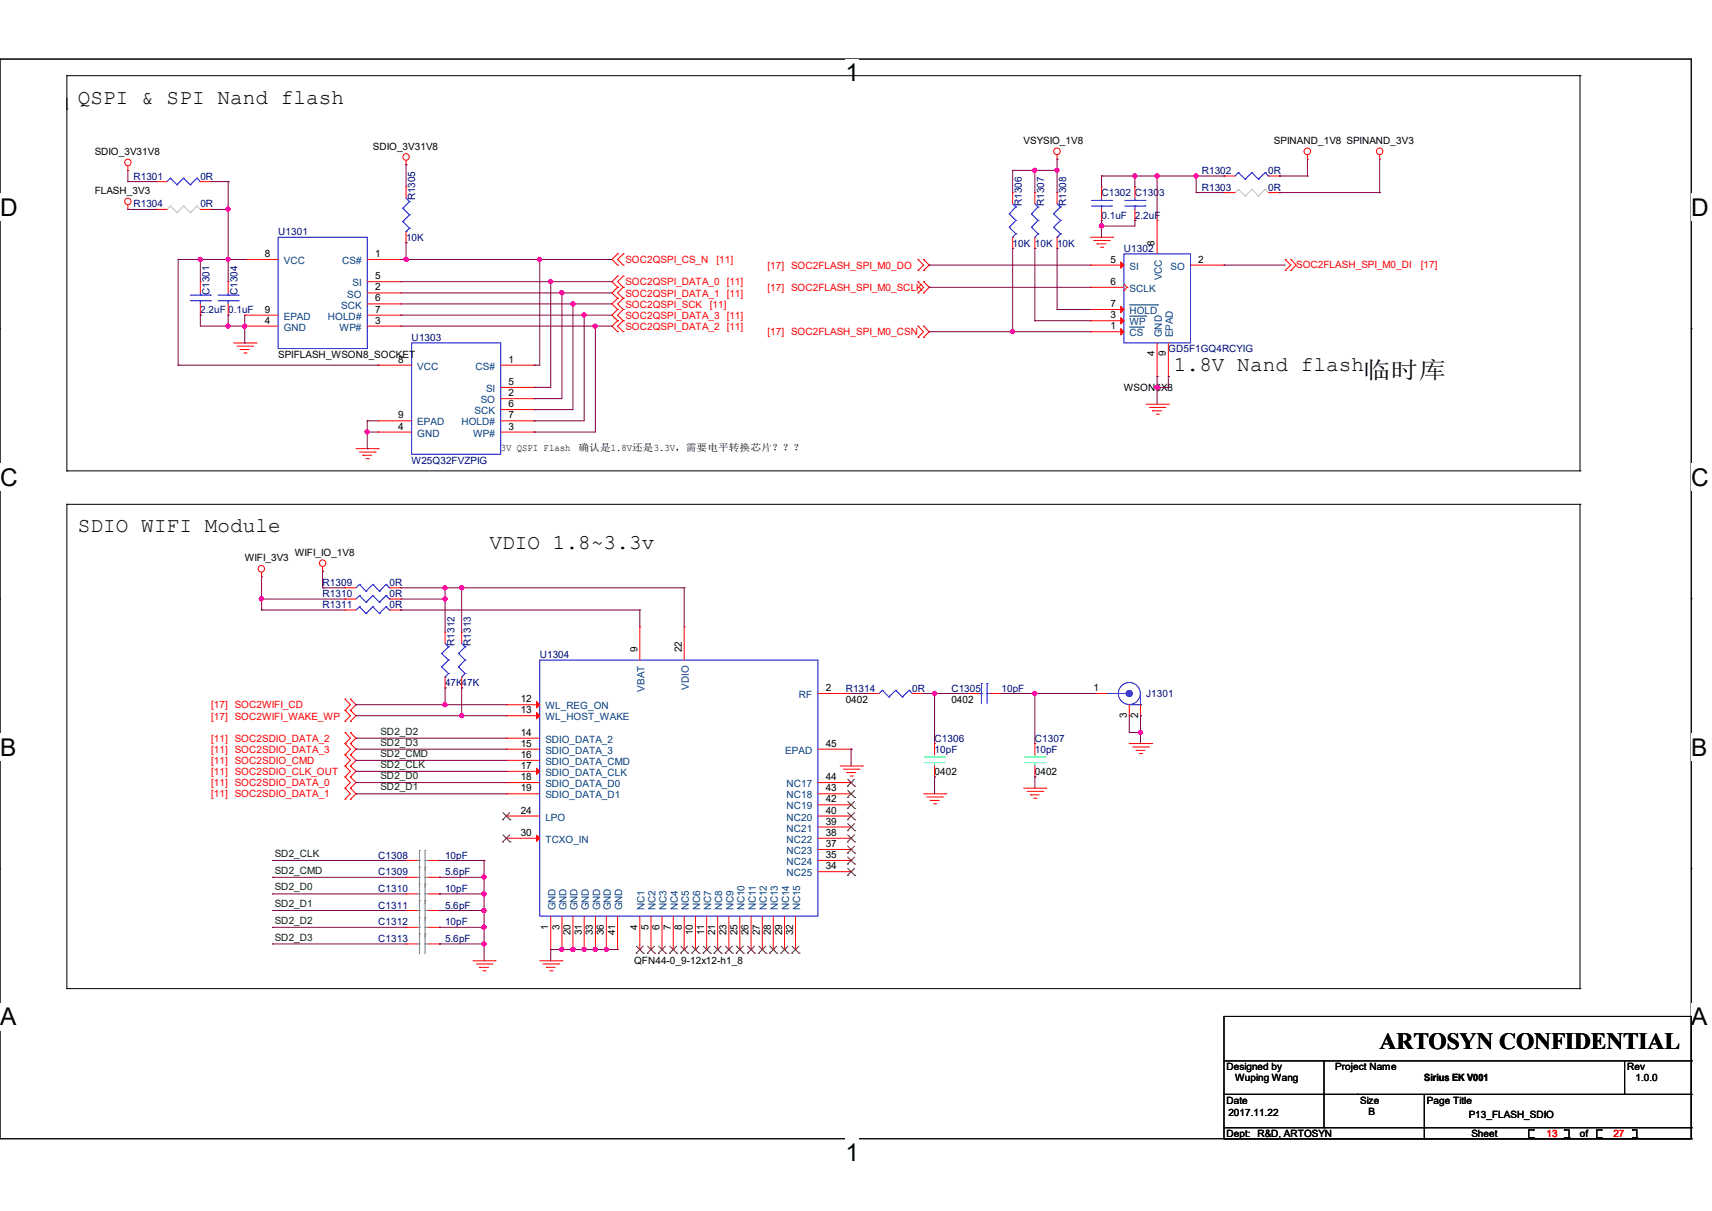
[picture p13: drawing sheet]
<svg xmlns="http://www.w3.org/2000/svg" width="297mm" height="210mm" viewBox="0 0 297 210" stroke-linecap="round" stroke-linejoin="round" font-family="sans-serif">
<defs><g id="words">
<g font-size="4.2">
<text x="146.7" y="14.1">1</text>
<text x="0" y="37.4">D</text>
<text x="293.4" y="37.4">D</text>
<text x="0" y="84.2">C</text>
<text x="293.4" y="84.2">C</text>
<text x="0" y="131">B</text>
<text x="293.4" y="131">B</text>
<text x="0" y="177.8">A</text>
<text x="293.4" y="177.8">A</text>
<text x="146.7" y="201.3">1</text>
</g>
<g font-size="4">
<text x="236.5" y="65.6">临时库</text>
<text x="239.4" y="181.9">ARTOSYN CONFIDENTIAL</text>
</g>
<g font-size="3.6">
<text x="13.5" y="18">QSPI &amp; SPI Nand flash</text>
<text x="203.7" y="64.3">1.8V Nand flash</text>
<text x="13.5" y="92.3">SDIO WIFI Module</text>
<text x="84.9" y="95.2">VDIO 1.8~3.3v</text>
</g>
<g font-size="1.7">
<text x="16.4" y="26.9">SDIO_3V31V8</text>
<text x="64.7" y="25.9">SDIO_3V31V8</text>
<text x="177.6" y="25">VSYSIO_1V8</text>
<text x="221" y="25">SPINAND_1V8 SPINAND_3V3</text>
<text x="16.4" y="33.7">FLASH_3V3</text>
<text x="45.9" y="44.6">8</text>
<text x="65.1" y="44.6">1</text>
<text x="192.7" y="45.5">5</text>
<text x="200.3" y="42.7" transform="rotate(-90 200.3 42.7)">8</text>
<text x="207.9" y="45.5">2</text>
<text x="65.1" y="50.4">2</text>
<text x="65.1" y="48.4">5</text>
<text x="65.1" y="52.3">6</text>
<text x="192.7" y="53.3">7</text>
<text x="192.7" y="49.4">6</text>
<text x="45.9" y="56.1">4</text>
<text x="45.9" y="54.2">9</text>
<text x="65.1" y="56.1">3</text>
<text x="65.1" y="54.2">7</text>
<text x="192.7" y="55.2">3</text>
<text x="192.7" y="57.1">1</text>
<text x="48.3" y="62.1">SPIFLASH_WSON8_SOCKET</text>
<text x="69.1" y="62.9">8</text>
<text x="88.2" y="62.9">1</text>
<text x="200.3" y="61.8" transform="rotate(-90 200.3 61.8)">4</text>
<text x="202.3" y="61.8" transform="rotate(-90 202.3 61.8)">9</text>
<text x="88.2" y="68.7">2</text>
<text x="88.2" y="66.8">5</text>
<text x="88.2" y="70.6">6</text>
<text x="195" y="67.8">WSON6X8</text>
<text x="69.1" y="74.5">4</text>
<text x="69.1" y="72.6">9</text>
<text x="88.2" y="74.5">3</text>
<text x="88.2" y="72.6">7</text>
<text x="86.9" y="78.2">3V QSPI Flash</text>
<text x="100.4" y="78.2">确认是1.8V还是3.3V，需要电平转换芯片？？？</text>
<text x="42.5" y="97.4">WIFI_3V3</text>
<text x="51.1" y="96.4">WIFI_IO_1V8</text>
<text x="110.6" y="113.1" transform="rotate(-90 110.6 113.1)">9</text>
<text x="118.3" y="113.1" transform="rotate(-90 118.3 113.1)">22</text>
<text x="143.3" y="119.8">2</text>
<text x="189.7" y="119.8">1</text>
<text x="90.3" y="121.8">12</text>
<text x="90.3" y="123.7">13</text>
<text x="146.7" y="121.9">0402</text>
<text x="165.1" y="121.9">0402</text>
<text x="195.5" y="124.5" transform="rotate(-90 195.5 124.5)">3</text>
<text x="197.4" y="124.5" transform="rotate(-90 197.4 124.5)">2</text>
<text x="90.3" y="127.6">14</text>
<text x="90.3" y="129.5">15</text>
<text x="90.3" y="131.4">16</text>
<text x="143.3" y="129.5">45</text>
<text x="90.3" y="133.3">17</text>
<text x="90.3" y="135.3">18</text>
<text x="90.3" y="137.2">19</text>
<text x="143.3" y="137.2">43</text>
<text x="143.3" y="135.3">44</text>
<text x="162.1" y="134.4">0402</text>
<text x="179.5" y="134.4">0402</text>
<text x="90.3" y="141.1">24</text>
<text x="143.3" y="143">39</text>
<text x="143.3" y="141.1">40</text>
<text x="143.3" y="139.1">42</text>
<text x="90.3" y="144.9">30</text>
<text x="143.3" y="148.8">35</text>
<text x="143.3" y="146.9">37</text>
<text x="143.3" y="144.9">38</text>
<text x="143.3" y="150.7">34</text>
<text x="95.1" y="161.2" transform="rotate(-90 95.1 161.2)">1</text>
<text x="97.1" y="161.2" transform="rotate(-90 97.1 161.2)">3</text>
<text x="110.6" y="161.2" transform="rotate(-90 110.6 161.2)">4</text>
<text x="112.5" y="161.2" transform="rotate(-90 112.5 161.2)">5</text>
<text x="114.4" y="161.2" transform="rotate(-90 114.4 161.2)">6</text>
<text x="116.4" y="161.2" transform="rotate(-90 116.4 161.2)">7</text>
<text x="118.3" y="161.2" transform="rotate(-90 118.3 161.2)">8</text>
<text x="99" y="162.2" transform="rotate(-90 99 162.2)">20</text>
<text x="100.9" y="162.2" transform="rotate(-90 100.9 162.2)">31</text>
<text x="102.9" y="162.2" transform="rotate(-90 102.9 162.2)">33</text>
<text x="104.8" y="162.2" transform="rotate(-90 104.8 162.2)">36</text>
<text x="106.7" y="162.2" transform="rotate(-90 106.7 162.2)">41</text>
<text x="110" y="167.3">QFN44-0_9-12x12-h1_8</text>
<text x="120.2" y="162.2" transform="rotate(-90 120.2 162.2)">10</text>
<text x="122.2" y="162.2" transform="rotate(-90 122.2 162.2)">11</text>
<text x="124.1" y="162.2" transform="rotate(-90 124.1 162.2)">21</text>
<text x="126" y="162.2" transform="rotate(-90 126 162.2)">23</text>
<text x="127.9" y="162.2" transform="rotate(-90 127.9 162.2)">25</text>
<text x="129.9" y="162.2" transform="rotate(-90 129.9 162.2)">26</text>
<text x="131.8" y="162.2" transform="rotate(-90 131.8 162.2)">27</text>
<text x="133.7" y="162.2" transform="rotate(-90 133.7 162.2)">28</text>
<text x="135.7" y="162.2" transform="rotate(-90 135.7 162.2)">29</text>
<text x="137.6" y="162.2" transform="rotate(-90 137.6 162.2)">32</text>
<text x="212.8" y="185.6">Designed by</text>
<text x="231.6" y="185.6">Project Name</text>
<text x="282.3" y="185.6">Rev</text>
<text x="212.8" y="191.4">Date</text>
<text x="214.3" y="187.5">Wuping Wang</text>
<text x="236" y="191.4">Size</text>
<text x="247.1" y="187.5">Sirius EK V001</text>
<text x="247.6" y="191.4">Page Title</text>
<text x="283.8" y="187.5">1.0.0</text>
<text x="212.8" y="197.2">Dept: R&amp;D, ARTOSYN</text>
<text x="213.1" y="193.5">2017.11.22</text>
<text x="237.4" y="193.3">B</text>
<text x="254.8" y="193.9">P13_FLASH_SDIO</text>
<text x="255.3" y="197.2">Sheet</text>
<text x="274.1" y="197.2">of</text>
</g>
<g font-size="1.7" fill="#000080">
<text x="23.2" y="36">R1304</text>
<text x="23.2" y="31.2">R1301</text>
<text x="34.8" y="36">0R</text>
<text x="34.8" y="31.2">0R</text>
<text x="72" y="34.8" transform="rotate(-90 72 34.8)">R1305</text>
<text x="177.3" y="35.7" transform="rotate(-90 177.3 35.7)">R1306</text>
<text x="181.1" y="35.7" transform="rotate(-90 181.1 35.7)">R1307</text>
<text x="185" y="35.7" transform="rotate(-90 185 35.7)">R1308</text>
<text x="191.1" y="34">C1302 C1303</text>
<text x="208.5" y="33.1">R1303</text>
<text x="208.5" y="30.2">R1302</text>
<text x="220" y="33.1">0R</text>
<text x="220" y="30.2">0R</text>
<text x="48.3" y="40.8">U1301</text>
<text x="70.4" y="41.8">10K</text>
<text x="191.1" y="37.9">0.1uF</text>
<text x="196.9" y="37.9">2.2uF</text>
<text x="175.7" y="42.8">10K 10K 10K</text>
<text x="195" y="43.7">U1302</text>
<text x="36.4" y="51.2" transform="rotate(-90 36.4 51.2)">C1301</text>
<text x="41.2" y="51.2" transform="rotate(-90 41.2 51.2)">C1304</text>
<text x="34.8" y="54.3">2.2uF 0.1uF</text>
<text x="71.4" y="59.1">U1303</text>
<text x="202.7" y="61.1">GD5F1GQ4RCYIG</text>
<text x="71.4" y="80.4">W25Q32FVZPIG</text>
<text x="56" y="101.6">R1309</text>
<text x="67.6" y="101.6">0R</text>
<text x="56" y="105.5">R1311</text>
<text x="56" y="103.5">R1310</text>
<text x="67.6" y="105.5">0R</text>
<text x="67.6" y="103.5">0R</text>
<text x="78.8" y="112" transform="rotate(-90 78.8 112)">R1312</text>
<text x="81.7" y="112" transform="rotate(-90 81.7 112)">R1313</text>
<text x="77.2" y="119">47K47K</text>
<text x="93.6" y="114.2">U1304</text>
<text x="146.7" y="120">R1314</text>
<text x="158.3" y="120">0R</text>
<text x="165.1" y="120">C1305</text>
<text x="173.7" y="120">10pF</text>
<text x="198.8" y="120.9">J1301</text>
<text x="162.1" y="128.6">C1306</text>
<text x="162.1" y="130.6">10pF</text>
<text x="179.5" y="128.6">C1307</text>
<text x="179.5" y="130.6">10pF</text>
<text x="65.6" y="148.9">C1308</text>
<text x="77.2" y="148.9">10pF</text>
<text x="65.6" y="151.8">C1309</text>
<text x="65.6" y="154.7">C1310</text>
<text x="77.2" y="151.8">5.6pF</text>
<text x="77.2" y="154.7">10pF</text>
<text x="65.6" y="160.5">C1312</text>
<text x="65.6" y="157.6">C1311</text>
<text x="77.2" y="160.5">10pF</text>
<text x="77.2" y="157.6">5.6pF</text>
<text x="65.6" y="163.4">C1313</text>
<text x="77.2" y="163.4">5.6pF</text>
</g>
<g font-size="1.7" fill="#004080">
<text x="49.2" y="45.8">VCC</text>
<text x="59.4" y="45.8">CS#</text>
<text x="196" y="46.8">SI</text>
<text x="203.1" y="46.8">SO</text>
<text x="59.2" y="53.5">SCK</text>
<text x="60.2" y="51.6">SO</text>
<text x="61.2" y="49.7">SI</text>
<text x="196" y="50.6">SCLK</text>
<text x="201.5" y="48.6" transform="rotate(-90 201.5 48.6)">VCC</text>
<text x="49.2" y="57.4">GND</text>
<text x="49.2" y="55.5">EPAD</text>
<text x="56.9" y="55.5">HOLD#</text>
<text x="58.9" y="57.4">WP#</text>
<text x="196" y="54.5">HOLD</text>
<text x="196" y="56.4">WP</text>
<text x="196" y="58.3">CS</text>
<text x="201.5" y="58.5" transform="rotate(-90 201.5 58.5)">GND</text>
<text x="203.5" y="58.5" transform="rotate(-90 203.5 58.5)">EPAD</text>
<text x="72.4" y="64.1">VCC</text>
<text x="82.5" y="64.1">CS#</text>
<text x="82.3" y="71.8">SCK</text>
<text x="83.4" y="69.9">SO</text>
<text x="84.3" y="68">SI</text>
<text x="72.4" y="75.7">GND</text>
<text x="72.4" y="73.8">EPAD</text>
<text x="80.1" y="73.8">HOLD#</text>
<text x="82.1" y="75.7">WP#</text>
<text x="111.8" y="119.9" transform="rotate(-90 111.8 119.9)">VBAT</text>
<text x="119.5" y="119.6" transform="rotate(-90 119.5 119.6)">VDIO</text>
<text x="94.6" y="123">WL_REG_ON</text>
<text x="94.6" y="124.9">WL_HOST_WAKE</text>
<text x="138.6" y="121.1">RF</text>
<text x="94.6" y="128.8">SDIO_DATA_2</text>
<text x="94.6" y="130.7">SDIO_DATA_3</text>
<text x="136.2" y="130.7">EPAD</text>
<text x="94.6" y="132.7">SDIO_DATA_CMD</text>
<text x="94.6" y="134.6">SDIO_DATA_CLK</text>
<text x="94.6" y="136.5">SDIO_DATA_D0</text>
<text x="136.4" y="136.5">NC17</text>
<text x="94.6" y="138.5">SDIO_DATA_D1</text>
<text x="94.6" y="142.3">LPO</text>
<text x="136.4" y="142.3">NC20</text>
<text x="136.4" y="140.4">NC19</text>
<text x="136.4" y="138.5">NC18</text>
<text x="94.6" y="146.2">TCXO_IN</text>
<text x="136.4" y="148.1">NC23</text>
<text x="136.4" y="146.2">NC22</text>
<text x="136.4" y="144.2">NC21</text>
<text x="136.4" y="152">NC25</text>
<text x="136.4" y="150">NC24</text>
<text x="96.3" y="157.9" transform="rotate(-90 96.3 157.9)">GND</text>
<text x="98.3" y="157.9" transform="rotate(-90 98.3 157.9)">GND</text>
<text x="100.2" y="157.9" transform="rotate(-90 100.2 157.9)">GND</text>
<text x="102.1" y="157.9" transform="rotate(-90 102.1 157.9)">GND</text>
<text x="104.1" y="157.9" transform="rotate(-90 104.1 157.9)">GND</text>
<text x="106" y="157.9" transform="rotate(-90 106 157.9)">GND</text>
<text x="107.9" y="157.9" transform="rotate(-90 107.9 157.9)">GND</text>
<text x="111.8" y="157.9" transform="rotate(-90 111.8 157.9)">NC1</text>
<text x="113.7" y="157.9" transform="rotate(-90 113.7 157.9)">NC2</text>
<text x="115.7" y="157.9" transform="rotate(-90 115.7 157.9)">NC3</text>
<text x="117.6" y="157.9" transform="rotate(-90 117.6 157.9)">NC4</text>
<text x="119.5" y="157.9" transform="rotate(-90 119.5 157.9)">NC5</text>
<text x="121.5" y="157.9" transform="rotate(-90 121.5 157.9)">NC6</text>
<text x="123.4" y="157.9" transform="rotate(-90 123.4 157.9)">NC7</text>
<text x="125.3" y="157.9" transform="rotate(-90 125.3 157.9)">NC8</text>
<text x="127.3" y="157.9" transform="rotate(-90 127.3 157.9)">NC9</text>
<text x="129.2" y="157.9" transform="rotate(-90 129.2 157.9)">NC10</text>
<text x="131.1" y="157.9" transform="rotate(-90 131.1 157.9)">NC11</text>
<text x="133.1" y="157.9" transform="rotate(-90 133.1 157.9)">NC12</text>
<text x="135" y="157.9" transform="rotate(-90 135 157.9)">NC13</text>
<text x="136.9" y="157.9" transform="rotate(-90 136.9 157.9)">NC14</text>
<text x="138.8" y="157.9" transform="rotate(-90 138.8 157.9)">NC15</text>
</g>
<g font-size="1.7" fill="#f00">
<text x="108.5" y="45.6">SOC2QSPI_CS_N</text>
<text x="124.3" y="45.6">[11]</text>
<text x="133.2" y="46.6">[17] SOC2FLASH_SPI_M0_DO</text>
<text x="224.9" y="46.4">SOC2FLASH_SPI_M0_DI</text>
<text x="246.5" y="46.4">[17]</text>
<text x="108.5" y="49.5">SOC2QSPI_DATA_0 [11]</text>
<text x="108.5" y="51.4">SOC2QSPI_DATA_1 [11]</text>
<text x="108.5" y="53.3">SOC2QSPI_SCK</text>
<text x="123.1" y="53.3">[11]</text>
<text x="133.2" y="50.5">[17] SOC2FLASH_SPI_M0_SCLK</text>
<text x="108.5" y="55.3">SOC2QSPI_DATA_3 [11]</text>
<text x="108.5" y="57.2">SOC2QSPI_DATA_2 [11]</text>
<text x="133.2" y="58.2">[17] SOC2FLASH_SPI_M0_CSN</text>
<text x="36.7" y="122.8">[17] SOC2WIFI_CD</text>
<text x="36.7" y="124.8">[17] SOC2WIFI_WAKE_WP</text>
<text x="36.7" y="128.6">[11] SOC2SDIO_DATA_2</text>
<text x="36.7" y="130.6">[11] SOC2SDIO_DATA_3</text>
<text x="36.7" y="132.5">[11] SOC2SDIO_CMD</text>
<text x="36.7" y="134.4">[11] SOC2SDIO_CLK_OUT</text>
<text x="36.7" y="136.4">[11] SOC2SDIO_DATA_0</text>
<text x="36.7" y="138.3">[11] SOC2SDIO_DATA_1</text>
<text x="268.3" y="197.2">13</text>
<text x="279.9" y="197.2">27</text>
</g>
<g font-size="1.7" fill="#004000">
<text x="66" y="131.3">SD2_CMD</text>
<text x="66" y="129.3">SD2_D3</text>
<text x="66" y="127.4">SD2_D2</text>
<text x="66" y="137.1">SD2_D1</text>
<text x="66" y="133.2">SD2_CLK</text>
<text x="66" y="135.1">SD2_D0</text>
<text x="47.7" y="148.6">SD2_CLK</text>
<text x="47.7" y="154.4">SD2_D0</text>
<text x="47.7" y="151.5">SD2_CMD</text>
<text x="47.7" y="160.2">SD2_D2</text>
<text x="47.7" y="157.3">SD2_D1</text>
<text x="47.7" y="163.1">SD2_D3</text>
</g>
</g></defs>
<path d="M0 10.2h293.4v187.3h-293.4z" fill="none" stroke="#000" stroke-width=".17"/>
<g fill="#fff">
<path d="M146.7 10.2h2.4v4.8h-2.4z"/>
<path d="M146.7 197.5h2.4v4.7h-2.4z"/>
<path d="M0 33.6h3v4.8h-3z"/>
<path d="M293.4 33.6h3.1v4.8h-3.1z"/>
<path d="M0 80.4h3v4.7h-3z"/>
<path d="M293.4 80.4h3.1v4.7h-3.1z"/>
</g>
<path d="M0 57h.1M293.4 57h.1" fill="none" stroke="#000" stroke-width=".17"/>
<g fill="#fff">
<path d="M0 127.2h2.8v4.8h-2.8z"/>
<path d="M293.4 127.2h2.8v4.8h-2.8z"/>
</g>
<path d="M0 103.8h.1M293.4 103.8h.1" fill="none" stroke="#000" stroke-width=".17"/>
<g fill="#fff">
<path d="M0 174h2.8v4.8h-2.8z"/>
<path d="M293.3 174h2.9v4.8h-2.9z"/>
</g>
<g fill="none" stroke="#000" stroke-width=".17">
<path d="M11.6 13.1h.1M11.6 18.9h.1M11.6 13.1v68.6M11.6 13.1h262.5M274.1 13.1h.1M274.1 13.1v68.6M11.6 81.7h.1M11.6 87.5h.1M11.6 87.5v83.9M11.6 81.7h262.5M11.6 87.5h262.5M274.1 81.7h.1"/>
<path d="M274.1 87.5h.1M274.1 87.5v83.9M0 150.7h.1M293.4 150.7h.1M11.6 171.4h.1M11.6 171.4h262.5M212.3 176.3h81.1v21.2h-81.1zM274.1 171.4h.1M212.3 184h81.1M212.3 195.6h81.1M212.3 189.8h81.1M212.3 197.5h81.1"/>
<path d="M229.7 195.6h.1M229.7 184v11.6M235.5 189.8h.1M247.1 195.6h.1M247.1 197.5h.1M247.1 189.8v7.7M265.2 197.3h.1M265.2 197.3h.8M266 196h.1M266 197.3h.1M266 196h-.8v1.3M271.4 197.3h.1"/>
<path d="M271.4 196h.1M271.4 196h.8v1.3M271.4 197.3h.8M272.2 197.3h.1M277 197.3h.1M277 197.3h.8M277.8 196h.1M277.8 197.3h.1M277.8 196h-.8v1.3M281.9 189.8h.1M281.9 184v5.8M283.2 197.3h.1"/>
<path d="M283.2 196h.1M283.2 196h.8v1.3M283.2 197.3h.8M284 197.3h.1M293.4 184h.1M293.4 195.6h.1M293.4 189.8h.1M293.4 197.5h.1"/>
</g>
<g fill="none" stroke="#f00" stroke-width=".17">
<path d="M22.2 36.3h.1M22.2 29.5h.1M22.2 28.8v.7M22.2 35.5v.8M27 36.3h.1M27 31.5h.1M27 36.3h2M27 31.5h2M34.8 36.3h1.9M34.8 31.5h1.9M36.7 36.3h.1M36.7 31.5h.1"/>
<path d="M70.4 28.6h.1M70.4 32.4h.1M70.4 27.8v.8M70.4 32.4v2M175.7 33.4h.1M175.7 33.4v1.9M179.5 33.4h.1M179.5 33.4v1.9M183.4 27.6h.1M183.4 33.4h.1M183.4 26.8v.8M183.4 33.4v1.9"/>
<path d="M191.1 32.4h.1M191.1 38.2h.1M191.1 32.4v2M191.1 36.3v1.9M196.9 32.4h.1M196.9 38.2h.1M196.9 32.4v2M196.9 36.3v1.9M200.7 38.2h.1M200.7 38.2v5.8M212.3 33.4h.1M212.3 30.5h.1"/>
<path d="M212.3 33.4h2M212.3 30.5h2M220 33.4h2M220 30.5h2M222 33.4h.1M222 30.5h.1M226.8 27.6h.1M226.8 26.8v.8M239.4 27.6h.1M239.4 26.8v.8M34.8 48.9h.1M34.8 54.7h.1"/>
<path d="M34.8 48.9v1.9M34.8 52.7v2M39.6 48.9h.1M39.6 54.7h.1M39.6 48.9v1.9M39.6 52.7v2M40.6 59.5h3.8M42.5 56.6h.1M42.5 45h.1M42.5 54.7h.1M42.5 45h5.8M42.5 56.6h5.8"/>
<path d="M42.5 54.7h5.8M44.4 59.5h.1M63.7 45h5.8M63.7 50.8h5.8M63.7 56.6h5.8M63.7 48.9h5.8M63.7 52.7h5.8M63.7 54.7h5.8M69.5 45h.1M69.5 50.8h.1M69.5 56.6h.1M69.5 48.9h.1"/>
<path d="M69.5 52.7h.1M69.5 54.7h.1M70.4 42.1h.1M70.4 40.2v1.9M107.1 44h.1M107.1 46h.1M107.1 47.9h.1M107.1 49.8h.1M107.1 51.7h.1M107.1 53.7h.1M107.1 55.6h.1M107.1 57.5h.1"/>
<path d="M107.1 44l-.9 1 .9 1M107.1 47.9l-.9 1 .9 .9M107.1 49.8l-.9 1 .9 .9M107.1 51.7l-.9 1 .9 1M107.1 53.7l-.9 1 .9 .9M107.1 55.6l-.9 1 .9 .9M108.1 46h.1M108.1 44h.1M108.1 49.8h.1M108.1 47.9h.1M108.1 51.7h.1M108.1 53.7h.1"/>
<path d="M108.1 55.6h.1M108.1 57.5h.1M108.1 44l-1 1 1 1M108.1 47.9l-1 1 1 .9M108.1 49.8l-1 1 1 .9M108.1 51.7l-1 1 1 1M108.1 53.7l-1 1 1 .9M108.1 55.6l-1 1 1 .9M159.3 46.9h.1M159.3 45h.1M159.3 50.8h.1M159.3 48.9h.1"/>
<path d="M159.3 58.5h.1M159.3 56.6h.1M159.3 45l.9 1-.9 .9M159.3 48.9l.9 .9-.9 1M159.3 56.6l.9 .9-.9 1M160.2 45h.1M160.2 46.9h.1M160.2 48.9h.1M160.2 50.8h.1M160.2 56.6h.1M160.2 58.5h.1M160.2 45l1 1-1 .9"/>
<path d="M160.2 48.9l1 .9-1 1M160.2 56.6l1 .9-1 1M175.7 43.1h.1M175.7 41.1v2M179.5 43.1h.1M179.5 41.1v2M183.4 43.1h.1M183.4 41.1v2M189.2 53.7h.1M189.2 55.6h.1M189.2 46h.1M189.2 49.8h.1"/>
<path d="M189.2 57.5h.1M189.2 41.1h3.8M189.2 53.7h5.8M189.2 46h5.8M189.2 55.6h5.8M189.2 49.8h5.8M189.2 57.5h5.8M189.7 41.7h2.7M190.3 42.3h.1M190.3 42.3h1.6M190.9 42.9h.4M191.3 42.9h.1"/>
<path d="M192.4 41.7h.1M193 41.1h.1M195 50.4h.1M195 49.3l.5 .5M195.5 49.8h.1M195.5 49.8l-.5 .6M200.7 59.5v5.8M202.7 59.5v5.8M206.5 46h5.8M212.3 46h.1M223 46.9h.1M223 45h.1"/>
<path d="M223 45l.9 1-.9 .9M223.9 46.9h.1M223.9 45h.1M223.9 45l1 1-1 .9M41.1 60h2.7M41.7 60.6h.1M41.7 60.6h1.5M42.3 61.2h.4M42.7 61.2h.1M43.8 60h.1M61.8 77.8h3.8M62.4 78.4h2.7"/>
<path d="M62.9 79h.1M62.9 79h1.6M63.5 79.5h.4M63.9 79.5h.1M65.1 78.4h.1M65.6 77.8h.1M65.6 74.9h.1M65.6 63.3h.1M65.6 73h.1M65.6 63.3h5.8M65.6 74.9h5.8M65.6 73h5.8"/>
<path d="M86.9 63.3h5.8M86.9 69.1h5.8M86.9 74.9h5.8M86.9 67.2h5.8M86.9 71h5.8M86.9 73h5.8M92.7 63.3h.1M92.7 69.1h.1M92.7 74.9h.1M92.7 67.2h.1M92.7 71h.1M92.7 73h.1"/>
<path d="M198.8 70.1h3.9M199.4 70.7h2.7M200 71.2h.1M200 71.2h1.5M200.6 71.8h.4M200.7 65.3h.1M201 71.8h.1M202.1 70.7h.1M202.7 70.1h.1M202.7 65.3h.1M45.4 100h.1M45.4 99.2v.8"/>
<path d="M56 99.1h.1M56 98.3v.8M59.9 105.8h.1M59.9 101.9h.1M59.9 103.9h.1M59.9 105.8h1.9M59.9 101.9h1.9M59.9 103.9h1.9M67.6 105.8h1.9M67.6 101.9h1.9M67.6 103.9h1.9M69.5 105.8h.1"/>
<path d="M69.5 101.9h.1M69.5 103.9h.1M77.2 109.6h.1M77.2 119.3h.1M77.2 109.6v2M77.2 117.4v1.9M80.1 109.6h.1M80.1 119.3h.1M80.1 109.6v2M80.1 117.4v1.9M111 108.7h.1M111 108.7v5.8"/>
<path d="M118.7 108.7h.1M118.7 108.7v5.8M59.9 123.2h.1M59.9 121.2h.1M59.9 125.1h.1M59.9 128.9h.1M59.9 127h.1M59.9 130.9h.1M59.9 132.8h.1M59.9 134.7h.1M59.9 136.7h.1M59.9 138.6h.1"/>
<path d="M59.9 121.2l.9 1-.9 1M59.9 123.2l.9 .9-.9 1M59.9 127l.9 1-.9 .9M59.9 128.9l.9 1-.9 1M59.9 130.9l.9 1-.9 .9M59.9 132.8l.9 1-.9 .9M59.9 134.7l.9 1-.9 1M59.9 136.7l.9 1-.9 .9M60.8 121.2h.1M60.8 123.2h.1M60.8 125.1h.1M60.8 127h.1"/>
<path d="M60.8 128.9h.1M60.8 130.9h.1M60.8 132.8h.1M60.8 134.7h.1M60.8 136.7h.1M60.8 138.6h.1M60.8 121.2l1 1-1 1M60.8 123.2l1 .9-1 1M60.8 127l1 1-1 .9M60.8 128.9l1 1-1 1M60.8 130.9l1 1-1 .9M60.8 132.8l1 1-1 .9"/>
<path d="M60.8 134.7l1 1-1 1M60.8 136.7l1 1-1 .9M87.8 122.2h.1M87.8 124.1h.1M87.8 128h.1M87.8 129.9h.1M87.8 131.9h.1M87.8 133.8h.1M87.8 135.7h.1M87.8 137.7h.1M87.8 137.7h5.8M87.8 122.2h5.8"/>
<path d="M87.8 124.1h5.8M87.8 128h5.8M87.8 129.9h5.8M87.8 131.9h5.8M87.8 133.8h5.8M87.8 135.7h5.8M141.9 137.7h5.8M141.9 120.3h5.8M141.9 129.9h5.8M141.9 135.7h5.8M141.9 139.6h5.8M145.8 132.8h3.8"/>
<path d="M146.3 133.4h2.7M146.9 134h.1M146.9 134h1.6M147.5 134.6h.4M147.7 120.3h.1M147.7 139.6h.1M147.7 137.7h.1M147.7 135.7h.1M147.7 129.9h.1M147.9 134.6h.1M149 133.4h.1M149.6 132.8h.1"/>
<path d="M150.6 120.3h.1M150.6 120.3h1.9M158.3 120.3h1.9M160.2 120.3h.1M160.2 137.7h3.9M160.8 138.2h2.7M161.4 138.8h.1M161.4 138.8h1.5M162 139.4h.3M162.1 128.9h.1M162.1 134.7h.1M162.1 128.9v2"/>
<path d="M162.1 132.8v1.9M162.3 139.4h.1M163.5 138.2h.1M164.1 137.7h.1M167.9 120.3h.1M167.9 120.3h2M171.8 120.3h1.9M173.7 120.3h.1M177.6 136.7h3.8M178.2 137.2h2.7M178.8 137.8h.1M178.8 137.8h1.5"/>
<path d="M179.3 138.4h.4M179.5 128.9h.1M179.5 134.7h.1M179.5 128.9v2M179.5 132.8v1.9M179.7 138.4h.1M180.9 137.2h.1M181.4 136.7h.1M190.2 120.3h.1M190.2 120.3h1.9M195.9 124.1h.1M195.9 128.9h3.9"/>
<path d="M195.9 122.2v1.9M196.5 129.5h2.7M197.1 130.1h.1M197.1 130.1h1.5M197.7 130.7h.4M197.9 124.1h.1M197.9 122.2v1.9M198.1 130.7h.1M199.2 129.5h.1M199.8 128.9h.1M70.4 157.9h.1M70.4 152.1h.1"/>
<path d="M70.4 149.2h.1M70.4 155h.1M70.4 157.9h2M70.4 152.1h2M70.4 149.2h2M70.4 155h2M74.3 157.9h1.9M74.3 152.1h1.9M74.3 149.2h1.9M74.3 155h1.9M76.2 157.9h.1M76.2 152.1h.1"/>
<path d="M76.2 149.2h.1M76.2 155h.1M87.8 141.5h.1M87.8 145.4h.1M87.8 141.5h5.8M87.8 145.4h5.8M95.5 158.9v5.8M97.5 158.9v5.8M99.4 158.9v5.8M101.3 158.9v5.8M103.3 158.9v5.8M105.2 158.9v5.8"/>
<path d="M107.1 158.9v5.8M111 158.9v5.8M112.9 158.9v5.8M114.9 158.9v5.8M116.8 158.9v5.8M118.7 158.9v5.8M120.6 158.9v5.8M122.6 158.9v5.8M124.5 158.9v5.8M126.4 158.9v5.8M128.4 158.9v5.8M130.3 158.9v5.8"/>
<path d="M132.2 158.9v5.8M134.2 158.9v5.8M136.1 158.9v5.8M138 158.9v5.8M141.9 149.2h5.8M141.9 141.5h5.8M141.9 145.4h5.8M141.9 151.2h5.8M141.9 147.3h5.8M141.9 143.4h5.8M147.7 151.2h.1M147.7 149.2h.1"/>
<path d="M147.7 147.3h.1M147.7 145.4h.1M147.7 143.4h.1M147.7 141.5h.1M70.4 160.8h.1M70.4 163.7h.1M70.4 160.8h2M70.4 163.7h2M74.3 160.8h1.9M74.3 163.7h1.9M76.2 160.8h.1M76.2 163.7h.1"/>
<path d="M82 166.6h3.9M82.6 167.2h2.7M83.2 167.8h.1M83.2 167.8h1.6M83.8 168.4h.4M84.2 168.4h.1M85.3 167.2h.1M85.9 166.6h.1M93.6 166.6h3.9M94.2 167.2h2.7M94.8 167.8h.1M94.8 167.8h1.5"/>
<path d="M95.4 168.4h.4M95.5 164.7h.1M95.8 168.4h.1M96.9 167.2h.1M97.5 166.6h.1M97.5 164.7h.1M99.4 164.7h.1M101.3 164.7h.1M103.3 164.7h.1M105.2 164.7h.1M107.1 164.7h.1M111 164.7h.1"/>
<path d="M112.9 164.7h.1M114.9 164.7h.1M116.8 164.7h.1M118.7 164.7h.1M120.6 164.7h.1M122.6 164.7h.1M124.5 164.7h.1M126.4 164.7h.1M128.4 164.7h.1M130.3 164.7h.1M132.2 164.7h.1M134.2 164.7h.1"/>
<path d="M136.1 164.7h.1M138 164.7h.1"/>
<circle cx="22.2" cy="34.9" r=".56"/>
<circle cx="22.2" cy="28.2" r=".56"/>
<circle cx="70.4" cy="27.2" r=".56"/>
<circle cx="183.4" cy="26.2" r=".57"/>
<circle cx="226.8" cy="26.2" r=".57"/>
<circle cx="239.3" cy="26.2" r=".56"/>
<circle cx="45.3" cy="98.6" r=".56"/>
<circle cx="56" cy="97.7" r=".56"/>
</g>
<g fill="none" stroke="#00f" stroke-width=".17">
<path d="M29.5 30.9h.1M29.5 30.9l-.5 .6M29.5 30.9l1.2 1.1M30.7 32h.1M31.8 30.9h.1M31.8 30.9l-1.1 1.1M31.8 30.9l1.2 1.1M33 32h.1M34.2 30.9h.1M34.2 30.9l-1.2 1.1M34.2 30.9l.6 .6M34.8 31.5h.1"/>
<path d="M69.9 36.1h.1M69.9 38.4h.1M69.9 36.1l1.1 1.2M69.9 38.4l1.1 1.2M70.4 34.4l.6 .6M71 35h.1M71 37.3h.1M71 39.6h.1M71 35l-1.1 1.1M71 37.3l-1.1 1.1M71 39.6l-.6 .6M175.1 37.1h.1"/>
<path d="M175.1 39.4h.1M175.1 37.1l1.1 1.1M175.1 39.4l1.1 1.2M175.7 35.3l.5 .6M176.2 35.9h.1M176.2 38.2h.1M176.2 35.9l-1.1 1.2M176.2 38.2l-1.1 1.2M178.9 37.1h.1M178.9 39.4h.1M178.9 37.1l1.2 1.1M178.9 39.4l1.2 1.2"/>
<path d="M179.5 35.3l.6 .6M180.1 35.9h.1M180.1 38.2h.1M180.1 35.9l-1.2 1.2M180.1 38.2l-1.2 1.2M182.8 37.1h.1M182.8 39.4h.1M182.8 37.1l1.2 1.1M182.8 39.4l1.2 1.2M183.4 35.3l.6 .6M184 35.9h.1M184 38.2h.1"/>
<path d="M184 35.9l-1.2 1.2M184 38.2l-1.2 1.2M189.4 35.7h3.4M189.4 34.8h3.4M191.1 34.8h.1M191.1 35.7h.1M191.1 34.4v.4M191.1 35.7v.6M192.8 35.7h.1M192.8 34.8h.1M195.2 35.7h3.4M195.2 34.8h3.4"/>
<path d="M196.9 34.8h.1M196.9 35.7h.1M196.9 34.4v.4M196.9 35.7v.6M198.6 35.7h.1M198.6 34.8h.1M214.8 29.9h.1M214.8 29.9l-.5 .6M214.8 29.9l1.2 1.2M216 31.1h.1M217.2 29.9h.1M217.2 29.9l-1.2 1.2"/>
<path d="M217.2 29.9l1.1 1.2M218.3 31.1h.1M219.5 29.9h.1M219.5 29.9l-1.2 1.2M219.5 29.9l.5 .6M220 30.5h.1M33 52.2h3.5M33 51.2h3.5M34.8 51.2h.1M34.8 52.2h.1M34.8 50.8v.4M34.8 52.2v.5"/>
<path d="M36.5 52.2h.1M36.5 51.2h.1M37.8 52.2h3.5M37.8 51.2h3.5M39.6 51.2h.1M39.6 52.2h.1M39.6 50.8v.4M39.6 52.2v.5M41.3 52.2h.1M41.3 51.2h.1M48.3 41.1h15.4v19.4h-15.4zM70.4 40.2h.1"/>
<path d="M71.4 59.5h15.5v19.3h-15.5zM175.7 41.1h.1M176.2 40.6h.1M176.2 40.6l-.5 .5M179.5 41.1h.1M180.1 40.6h.1M180.1 40.6l-.6 .5M183.4 41.1h.1M184 40.6h.1M184 40.6l-.6 .5M195 44h11.5v15.5h-11.5zM62.4 105.2h.1"/>
<path d="M62.4 101.3h.1M62.4 103.3h.1M62.4 105.2l-.6 .6M62.4 105.2l1.1 1.2M62.4 101.3l-.6 .6M62.4 101.3l1.1 1.2M62.4 103.3l-.6 .6M62.4 103.3l1.1 1.1M63.5 106.4h.1M63.5 102.5h.1M63.5 104.4h.1M64.7 105.2h.1"/>
<path d="M64.7 101.3h.1M64.7 103.3h.1M64.7 105.2l-1.2 1.2M64.7 105.2l1.1 1.2M64.7 101.3l-1.2 1.2M64.7 101.3l1.1 1.2M64.7 103.3l-1.2 1.1M64.7 103.3l1.1 1.1M65.8 106.4h.1M65.8 102.5h.1M65.8 104.4h.1M67 105.2h.1"/>
<path d="M67 101.3h.1M67 103.3h.1M67 105.2l-1.2 1.2M67 105.2l.6 .6M67 101.3l-1.2 1.2M67 101.3l.6 .6M67 103.3l-1.2 1.1M67 103.3l.6 .6M67.6 105.8h.1M67.6 101.9h.1M67.6 103.9h.1M76.6 113.3h.1"/>
<path d="M76.6 115.7h.1M76.6 113.3l1.2 1.2M76.6 115.7l1.2 1.1M77.2 117.4h.1M77.2 111.6l.6 .6M77.8 112.2h.1M77.8 114.5h.1M77.8 116.8h.1M77.8 112.2l-1.2 1.1M77.8 114.5l-1.2 1.2M77.8 116.8l-.6 .6M79.5 113.3h.1"/>
<path d="M79.5 115.7h.1M79.5 113.3l1.2 1.2M79.5 115.7l1.2 1.1M80.1 117.4h.1M80.1 111.6l.6 .6M80.7 112.2h.1M80.7 114.5h.1M80.7 116.8h.1M80.7 112.2l-1.2 1.1M80.7 114.5l-1.2 1.2M80.7 116.8l-.6 .6M93.6 114.5h48.3v44.4h-48.3z"/>
<path d="M153.1 119.7h.1M153.1 119.7l-.6 .6M153.1 119.7l1.1 1.2M155.4 119.7h.1M155.4 119.7l-1.2 1.2M155.4 119.7l1.1 1.2M157.7 119.7h.1M157.7 119.7l-1.2 1.2M157.7 119.7l.6 .6M170.3 118.5h.1M170.3 118.5v3.5M171.2 118.5h.1"/>
<path d="M171.2 118.5v3.5M154.2 120.9h.1M156.5 120.9h.1M158.3 120.3h.1M169.9 120.3h.4M170.3 120.3h.1M171.2 120.3h.1M171.2 120.3h.6M192.1 120.3h3.3M195.4 120.3h.1M195.9 122.2h2M197.9 122.2h.1"/>
<path d="M197.9 120.3v1.9"/>
<circle cx="195.9" cy="120.3" r="1.91"/>
</g>
<g fill="none" stroke="#808080" stroke-width=".17">
<path d="M72.4 157.9h.4M72.4 152.1h.4M72.4 149.2h.4M72.4 155h.4M72.8 159.1h.1M72.8 157.9h.1M72.8 156.2h.1M72.8 152.1h.1M72.8 150.4h.1M72.8 149.2h.1M72.8 147.5h.1M72.8 155h.1"/>
<path d="M72.8 153.3h.1M72.8 147.5v17.9M73.7 159.1h.1M73.7 156.2h.1M73.7 157.9h.1M73.7 150.4h.1M73.7 152.1h.1M73.7 147.5h.1M73.7 149.2h.1M73.7 153.3h.1M73.7 155h.1M73.7 147.5v17.9"/>
<path d="M73.7 157.9h.6M73.7 152.1h.6M73.7 149.2h.6M73.7 155h.6M72.4 160.8h.4M72.4 163.7h.4M72.8 160.8h.1M72.8 163.7h.1M72.8 162h.1M73.7 160.8h.1M73.7 162h.1M73.7 163.7h.1"/>
<path d="M73.7 160.8h.6M73.7 163.7h.6"/>
</g>
<g fill="none" stroke="#c0c0c0" stroke-width=".17">
<path d="M29.5 35.7h.1M29.5 35.7l-.5 .6M29.5 35.7l1.2 1.2M30.7 36.9h.1M31.8 35.7h.1M31.8 35.7l-1.1 1.2M31.8 35.7l1.2 1.2M33 36.9h.1M34.2 35.7h.1M34.2 35.7l-1.2 1.2M34.2 35.7l.6 .6M34.8 36.3h.1"/>
<path d="M214.8 32.9h.1M214.8 32.9l-.5 .5M214.8 32.9l1.2 1.1M216 34h.1M217.2 32.9h.1M217.2 32.9l-1.2 1.1M217.2 32.9l1.1 1.1M218.3 34h.1M219.5 32.9h.1M219.5 32.9l-1.2 1.1M219.5 32.9l.5 .5M220 33.4h.1"/>
</g>
<g fill="none" stroke="#804000" stroke-width=".17">
<path d="M147 138.3h.1M147 136.4h.1M147.1 139l1.2 1.2M147.1 137.1l1.2 1.2M147.1 135.1l1.2 1.3M148.3 135.1l-1.3 1.3M148.3 137.1l-1.3 1.2M148.3 139l-1.3 1.2M148.3 138.3h.1M148.3 136.4h.1M87.2 142.2h.1M87.2 146h.1"/>
<path d="M87.2 140.9l1.3 1.3M87.2 144.8l1.3 1.2M88.4 140.9l-1.2 1.3M88.4 144.8l-1.2 1.2M88.5 142.2h.1M88.5 146h.1M147 151.8h.1M147 149.9h.1M147 148h.1M147 146h.1M147 144.1h.1M147 142.2h.1"/>
<path d="M147 140.2h.1M147.1 150.6l1.2 1.2M147.1 148.6l1.2 1.3M147.1 146.7l1.2 1.3M147.1 144.8l1.2 1.2M147.1 142.8l1.2 1.3M147.1 140.9l1.2 1.3M148.3 142.8l-1.3 1.3M148.3 144.8l-1.3 1.2M148.3 146.7l-1.3 1.3M148.3 150.6l-1.3 1.2M148.3 148.6l-1.3 1.3"/>
<path d="M148.3 140.9l-1.3 1.3M148.3 151.8h.1M148.3 149.9h.1M148.3 148h.1M148.3 146h.1M148.3 144.1h.1M148.3 142.2h.1M148.3 140.2h.1M110.4 165.3h.1M110.4 164.1l1.2 1.2M111.6 164.1l-1.2 1.2M111.6 165.3h.1"/>
<path d="M112.3 165.3h.1M112.4 164.1l1.2 1.2M113.5 164.1l-1.2 1.2M113.6 165.3h.1M114.2 165.3h.1M114.3 164.1l1.2 1.2M115.4 164.1l-1.2 1.2M115.5 165.3h.1M116.2 165.3h.1M116.2 164.1l1.2 1.2M117.4 164.1l-1.2 1.2M117.4 165.3h.1"/>
<path d="M118.1 165.3h.1M118.1 164.1l1.2 1.2M119.3 164.1l-1.2 1.2M119.3 165.3h.1M120 165.3h.1M120.1 164.1l1.2 1.2M121.2 164.1l-1.2 1.2M121.3 165.3h.1M122 165.3h.1M122 164.1l1.2 1.2M123.2 164.1l-1.2 1.2M123.2 165.3h.1"/>
<path d="M123.9 165.3h.1M123.9 164.1l1.2 1.2M125.1 164.1l-1.2 1.2M125.1 165.3h.1M125.8 165.3h.1M125.9 164.1l1.2 1.2M127 164.1l-1.2 1.2M127.1 165.3h.1M127.7 165.3h.1M127.8 164.1l1.2 1.2M128.9 164.1l-1.2 1.2M129 165.3h.1"/>
<path d="M129.7 165.3h.1M129.7 164.1l1.2 1.2M130.9 164.1l-1.2 1.2M130.9 165.3h.1M131.6 165.3h.1M131.7 164.1l1.2 1.2M132.8 164.1l-1.2 1.2M132.9 165.3h.1M133.5 165.3h.1M133.6 164.1l1.2 1.2M134.7 164.1l-1.2 1.2M134.8 165.3h.1"/>
<path d="M135.5 165.3h.1M135.5 164.1l1.2 1.2M136.7 164.1l-1.2 1.2M136.7 165.3h.1M137.4 165.3h.1M137.4 164.1l1.2 1.2M138.6 164.1l-1.2 1.2M138.6 165.3h.1"/>
</g>
<g fill="#f00" stroke="#f00" stroke-width=".17">
<path d="M93.1 121.7l.5 .5-.5 .6z"/>
<path d="M93.1 123.6l.5 .5-.5 .6z"/>
<path d="M93.1 133.2l.5 .6-.5 .5z"/>
<path d="M93.1 144.8l.5 .6-.5 .5z"/>
<path d="M194.4 53.1l.6 .6-.6 .5z"/>
<path d="M194.4 55.1l.6 .5-.6 .6z"/>
<path d="M194.4 45.4l.6 .6-.6 .5z"/>
<path d="M194.4 57l.6 .5-.6 .6z"/>
</g>
<circle cx="195.9" cy="120.3" r=".54" fill="#00f" stroke="#00f" stroke-width=".17"/>
<path d="M196 52.9h4.8M196 54.8h2.8M196 56.7h2.4M198.4 56.7h.1M198.8 54.8h.1M200.8 52.9h.1" fill="none" stroke="#004080" stroke-width=".17"/>
<g fill="none" stroke="#00ff80" stroke-width=".17">
<path d="M160.4 132.2h3.5M160.4 131.3h3.5M162.1 131.3h.1M162.1 132.2h.1M162.1 130.9v.4M162.1 132.2v.6M163.9 132.2h.1M163.9 131.3h.1M177.8 132.2h3.5M177.8 131.3h3.5M179.5 131.3h.1M179.5 132.2h.1"/>
<path d="M179.5 130.9v.4M179.5 132.2v.6M181.3 132.2h.1M181.3 131.3h.1"/>
</g>
<g fill="none" stroke="#800040" stroke-width=".17">
<path d="M22.2 31.5h.1M22.2 31.5h4.8M22.2 36.3h4.8M22.2 29.5v2M27 31.5h.1M27 36.3h.1M36.7 31.5h2.9M36.7 36.3h2.9M39.6 36.3h.1M39.6 31.5h.1M39.6 31.5v17.4M70.4 28.6h.1"/>
<path d="M70.4 28.6v3.8M175.7 29.5h.1M175.7 29.5h7.7M175.7 29.5v3.9M179.5 29.5h.1M179.5 29.5v3.9M183.4 27.6h.1M183.4 29.5h.1M183.4 27.6v5.8M191.1 38.2h.1M191.1 30.5h.1M191.1 39.2h.1"/>
<path d="M191.1 30.5v1.9M191.1 38.2v2.9M191.1 30.5h21.2M196.9 30.5h.1M196.9 38.2h.1M196.9 30.5v1.9M196.9 38.2v1h-5.8M200.7 30.5h.1M200.7 30.5v7.7M207.5 30.5h.1M207.5 33.4h.1M207.5 33.4h4.8"/>
<path d="M207.5 30.5v2.9M212.3 30.5h.1M222 30.5h.1M222 33.4h.1M222 30.5h4.8M222 33.4h17.4M226.8 30.5h.1M226.8 27.6v2.9M239.4 33.4h.1M239.4 27.6v5.8M30.9 45h.1M30.9 45h11.6"/>
<path d="M30.9 45v18.3M34.8 45h.1M34.8 54.7h.1M34.8 54.7v1.9h7.7M34.8 45v3.9M39.6 54.7h.1M39.6 56.6h.1M39.6 45h.1M39.6 54.7v1.9M42.5 56.6h.1M42.5 59.5h.1M42.5 45h.1"/>
<path d="M42.5 54.7v4.8M69.5 45h.1M69.5 56.6h36.7M69.5 45h36.7M69.5 48.9h36.7M69.5 50.8h36.7M69.5 52.7h36.7M69.5 54.7h36.7M70.4 42.1h.1M70.4 42.1v2.9M93.6 45h.1M93.6 45v18.3h-.9"/>
<path d="M95.5 48.9h.1M95.5 48.9v18.3h-2.8M97.5 50.8h.1M97.5 50.8v18.3h-4.8M99.4 52.7h.1M99.4 52.7v18.3h-6.7M101.3 54.7h.1M101.3 54.7v18.3h-8.6M103.3 56.6h.1M103.3 56.6v18.3h-10.6M161.2 57.5h.1M161.2 46h.1"/>
<path d="M161.2 49.8h.1M161.2 57.5h28M161.2 46h28M161.2 49.8h28M175.7 43.1h.1M175.7 57.5h.1M175.7 43.1v14.4M179.5 43.1h.1M179.5 55.6h.1M179.5 43.1v12.5M179.5 55.6h9.7M183.4 43.1h.1"/>
<path d="M183.4 53.7h.1M183.4 43.1v10.6M183.4 53.7h5.8M212.3 46h.1M212.3 46h10.7M30.9 63.3h.1M30.9 63.3h34.7M63.7 74.9h.1M63.7 73h.1M63.7 77.8h.1M63.7 73v4.8M63.7 73h1.9"/>
<path d="M63.7 74.9h1.9M65.6 63.3h.1M92.7 67.2h.1M92.7 69.1h.1M92.7 71h.1M92.7 73h.1M92.7 74.9h.1M92.7 63.3h.1M200.7 65.3h.1M200.7 67.2h.1M200.7 65.3v4.8M202.7 65.3h.1"/>
<path d="M202.7 65.3v1.9h-2M45.4 100v5.8M56 99.1h.1M56 99.1v2.8M45.4 105.8h.1M45.4 103.9h.1M45.4 105.8h14.5M45.4 103.9h14.5M56 101.9h.1M56 101.9h3.9M69.5 105.8h.1M69.5 105.8h41.5"/>
<path d="M69.5 101.9h49.2M69.5 103.9h7.7M77.2 101.9h.1M77.2 103.9h.1M77.2 119.3h.1M77.2 101.9v7.7M77.2 119.3v2.9M80.1 101.9h.1M80.1 119.3h.1M80.1 101.9v7.7M80.1 119.3v4.8M111 105.8h.1"/>
<path d="M111 105.8v2.9M118.7 101.9h.1M118.7 101.9v6.8M61.8 137.7h.1M61.8 131.9h.1M61.8 133.8h.1M61.8 129.9h.1M61.8 128h.1M61.8 135.7h.1M61.8 122.2h.1M61.8 124.1h.1M61.8 137.7h26"/>
<path d="M61.8 131.9h26M61.8 133.8h26M61.8 129.9h26M61.8 128h26M61.8 135.7h26M61.8 122.2h26M61.8 124.1h26M77.2 122.2h.1M80.1 124.1h.1M147.7 120.3h.1M147.7 129.9h.1M147.7 120.3h2.9"/>
<path d="M147.7 129.9v2.9M160.2 120.3h.1M160.2 120.3h7.7M162.1 120.3h.1M162.1 134.7h.1M162.1 120.3v8.6M162.1 134.7v3M173.7 120.3h.1M173.7 120.3h16.5M179.5 134.7h.1M179.5 120.3h.1M179.5 120.3v8.6"/>
<path d="M179.5 134.7v2M195.9 127h.1M195.9 124.1h.1M195.9 127h2M195.9 124.1v2.9M197.9 124.1h.1M197.9 127h.1M197.9 124.1v4.8M47.3 155h.1M47.3 157.9h.1M47.3 152.1h.1M47.3 149.2h.1"/>
<path d="M47.3 155h23.1M47.3 157.9h23.1M47.3 152.1h23.1M47.3 149.2h23.1M76.2 149.2h.1M76.2 152.1h.1M76.2 155h.1M76.2 157.9h.1M76.2 155h7.8M76.2 157.9h7.8M76.2 152.1h7.8M76.2 149.2h7.8"/>
<path d="M84 149.2h.1M84 152.1h.1M84 155h.1M84 157.9h.1M84 149.2v17.4M47.3 160.8h.1M47.3 163.7h.1M47.3 160.8h23.1M47.3 163.7h23.1M76.2 160.8h.1M76.2 163.7h.1M76.2 160.8h7.8"/>
<path d="M76.2 163.7h7.8M84 160.8h.1M84 163.7h.1M95.5 164.7h.1M95.5 164.7v1.9M95.5 164.7h11.6M97.5 164.7h.1M99.4 164.7h.1M101.3 164.7h.1M103.3 164.7h.1M105.2 164.7h.1"/>
</g>
<g fill="#f0f" stroke="#f0f" stroke-width=".17">
<circle cx="95.5" cy="48.8" r=".36"/>
<circle cx="97.5" cy="50.8" r=".36"/>
<circle cx="103.3" cy="56.6" r=".37"/>
<circle cx="200.8" cy="67.2" r=".37"/>
<circle cx="200.8" cy="30.5" r=".37"/>
<circle cx="191.1" cy="39.2" r=".37"/>
<circle cx="183.4" cy="29.5" r=".36"/>
<circle cx="179.5" cy="29.5" r=".36"/>
<circle cx="175.7" cy="57.5" r=".37"/>
<circle cx="97.5" cy="164.7" r=".36"/>
<circle cx="197.8" cy="127" r=".36"/>
<circle cx="179.5" cy="120.2" r=".36"/>
<circle cx="162.1" cy="120.2" r=".37"/>
<circle cx="77.2" cy="122.2" r=".36"/>
<circle cx="80.1" cy="124.1" r=".37"/>
<circle cx="84" cy="152.1" r=".37"/>
<circle cx="84" cy="157.9" r=".37"/>
<circle cx="84" cy="155" r=".37"/>
<circle cx="84" cy="163.7" r=".37"/>
<circle cx="84" cy="160.8" r=".37"/>
<circle cx="80.1" cy="101.9" r=".37"/>
<circle cx="105.2" cy="164.7" r=".36"/>
<circle cx="103.3" cy="164.7" r=".37"/>
<circle cx="101.3" cy="164.7" r=".36"/>
<circle cx="99.4" cy="164.7" r=".37"/>
<circle cx="70.5" cy="45" r=".37"/>
<circle cx="34.7" cy="45" r=".36"/>
<circle cx="39.6" cy="45" r=".36"/>
<circle cx="39.6" cy="56.6" r=".36"/>
<circle cx="196.9" cy="30.5" r=".36"/>
<circle cx="45.3" cy="103.8" r=".37"/>
<circle cx="39.6" cy="36.3" r=".36"/>
<circle cx="77.2" cy="103.8" r=".36"/>
<circle cx="77.2" cy="101.9" r=".36"/>
<circle cx="207.5" cy="30.5" r=".36"/>
<circle cx="93.6" cy="45" r=".37"/>
<circle cx="99.4" cy="52.7" r=".37"/>
<circle cx="101.3" cy="54.6" r=".36"/>
<circle cx="42.4" cy="56.6" r=".36"/>
<circle cx="63.7" cy="74.9" r=".36"/>
</g>
<use href="#words"/>
</svg>
